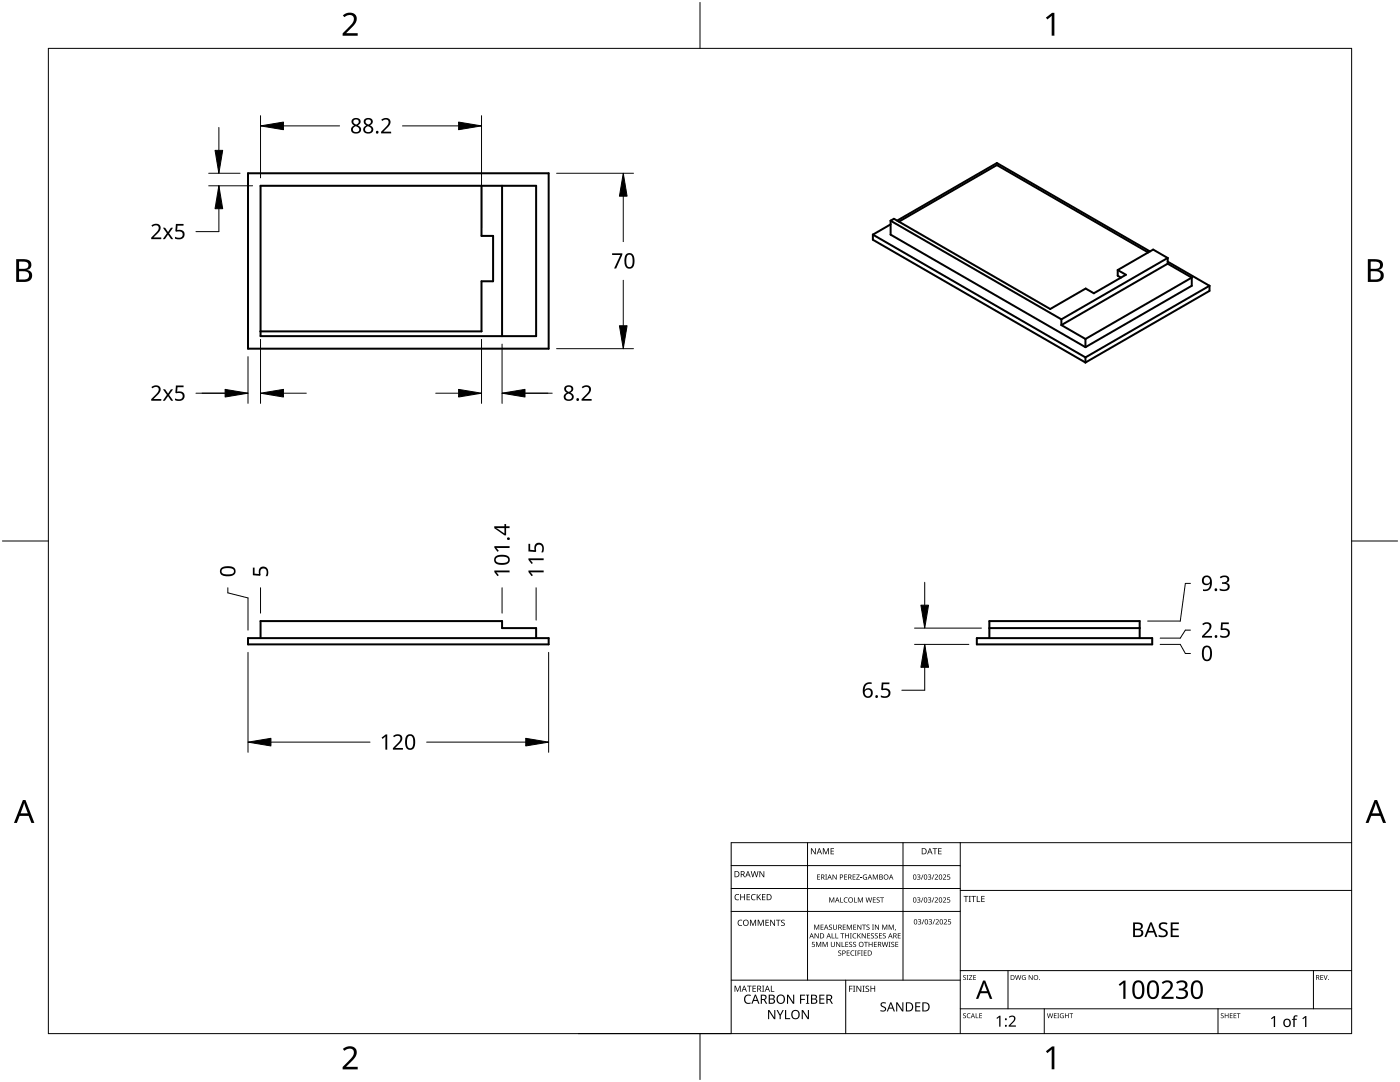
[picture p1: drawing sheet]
<svg xmlns="http://www.w3.org/2000/svg" width="279mm" height="216mm" viewBox="0 0 279 216" stroke-linecap="round" stroke-linejoin="round" font-family="sans-serif">
<g fill="none" stroke="#000" stroke-width=".4">
<path d="M49.5 34.6h60v35h-60zM52 37.1h55v30h-55zM96.1 37.1v10h2.3v9h-2.3v10h-44.1M100.2 37.1v30M174.2 46.8v1l42.4 24.5M174.2 46.8l42.4 24.5M177.7 44l.7-.3 31.2 18 7.1-4.1 1.6 .9 6.4-3.7-1.6-.9M177.7 44.8l-3.5 2M177.7 44v2.8l38.9 22.5M177.7 44l34.1 19.7M179 44l20-11.5 30.5 17.7M179.4 44.2l19.6-11.3 30.1 17.5"/>
<path d="M223.1 53.9v1.1l.6 .4M233 52.6l4.8 2.8M233 51.5l-2.9-1.7-7 4.1M233 52.6l-21.2 12.3M233 51.5l-21.2 12.2M233 52.2l8.4 4.8M233 51.5v1.1M237.8 55.4l-21.2 12.2M237.8 55.4v1.6l-21.2 12.3M241.4 57v1l-24.8 14.3M241.4 57l-24.8 14.3M211.8 63.7v1.2"/>
<path d="M211.8 64.9l4.8 2.7M216.6 67.6v1.7M216.6 71.3v1M49.5 127.3h60v1.3h-60zM52 127.3v-3.4h48.2v1.4h6.8v2M194.9 127.3h35v1.3h-35zM197.4 125.3h30M197.4 127.3v-3.4h30v3.4"/>
</g>
<path d="M9.7 9.7h260v196.5h-260z" fill="none" stroke="#000" stroke-width=".2"/>
<path d="M139.7 .5v9.2M.5 108h9.2M269.7 108h9.2M139.7 206.2v9.2" fill="none" stroke="#000" stroke-width=".2"/>
<g fill="#000">
<path d="M68.4 3.1a1.64 1.64 0 0 1 2.8 .4 2.52 2.52 0 0 1-1.2 2.2l-.9 .9h2.3v.5h-3v-.4l1.2-1.2a1.95 1.95 0 0 0 .9-2.2 1.23 1.23 0 0 0-1.8 .1zM208.7 3.5l1.3-.9h.4v4.5h-.5v-4l-.9 .8zM68.4 209.3a1.64 1.64 0 0 1 2.8 .4 2.52 2.52 0 0 1-1.2 2.2l-.9 1h2.3v.5h-3v-.5l1.2-1.2a1.95 1.95 0 0 0 .9-2.1 1.23 1.23 0 0 0-1.8 .1zM208.7 209.8l1.3-1h.4v4.6h-.5v-4l-.9 .7z"/>
<path d="M3.2 51.7h1.3a1.28 1.28 0 0 1 1.7 1.3 1.04 1.04 0 0 1-.8 .9 1.23 1.23 0 0 1 1 1.5 1.23 1.23 0 0 1-1.6 .9h-1.6zM3.8 54.1v1.7h.9a.86 .86 0 0 0 1.1-.9 .86 .86 0 0 0-1.1-.8zM3.8 52.2v1.4h.8a.78 .78 0 0 0 1.1-.7 .78 .78 0 0 0-1.1-.7z"/>
<path d="M273 51.7h1.3a1.28 1.28 0 0 1 1.7 1.3 1.04 1.04 0 0 1-.9 .9 1.23 1.23 0 0 1 1 1.5 1.23 1.23 0 0 1-1.5 .9h-1.6zM273.6 54.1v1.7h.9a.86 .86 0 0 0 1.1-.9 .86 .86 0 0 0-1.2-.8zM273.6 52.2v1.4h.8a.78 .78 0 0 0 1-.7 .78 .78 0 0 0-1.1-.7z"/>
<path d="M4.6 159.6h.5l1.8 4.6h-.6l-.6-1.4h-1.8l-.5 1.4h-.6zM4.8 160.2l-.7 2.1h1.4z"/>
<path d="M274.3 159.6h.5l1.8 4.6h-.6l-.5-1.4h-1.8l-.6 1.4h-.6zM274.6 160.2l-.7 2.1h1.4z"/>
</g>
<g fill="none" stroke="#000" stroke-width=".2">
<path d="M145.9 172.7h45.7M145.9 177.3h45.7M161.2 168.1v27.5M180.2 168.1v27.5M191.6 168.1v38.1M191.6 177.7h78.1M269.7 168.1h-123.8v38.1h-30.5M145.9 181.9h45.7M145.9 195.6h45.7M168.8 195.6v10.6M191.6 193.7h78.1M201.2 193.7v7.6"/>
<path d="M262.1 193.7v7.6M191.6 201.3h78.1M208.4 201.3v4.9M243.1 201.3v4.9"/>
</g>
<g fill="#000">
<path d="M146.8 178.6l.4-.2 .3 .1v.1a.49 .49 0 0 0-.7 .4 .49 .49 0 0 0 .7 .5 .52 .52 0 0 1-.7 0 .52 .52 0 0 1-.2-.6zM147.7 178.4h.2v.5h.6v-.5h.2v1.2h-.2v-.5h-.6v.5h-.2zM149 178.4h.7v.1h-.5v.4h.4v.2h-.4v.4h.5v.1h-.7zM150 178.6l.5-.2 .3 .1-.1 .1a.49 .49 0 0 0-.7 .4 .49 .49 0 0 0 .8 .5 .52 .52 0 0 1-.7 0 .52 .52 0 0 1-.2-.6zM149.8 173.8h.2l.2 1.1 .3-1.1h.2l.3 1.1 .2-1.1h.2l-.3 1.2h-.2l-.3-1-.3 1h-.1zM151 178.4h.2v.6l.5-.6h.2l-.5 .5 .5 .7h-.2l-.4-.6-.1 .6h-.2zM151.6 173.8h.1l.7 1v-1h.1v1.2h-.2l-.6-1v1h-.1zM152.1 178.4h.7v.1h-.6v.4h.5v.2h-.5v.4h.6v.1h-.7zM161.8 169.3h.2l.7 1v-1h.1v1.2h-.2l-.6-1v1h-.2zM163.1 174.5h.6v.1h-.5v.3h.4v.1h-.4v.4h.5v.1h-.6zM164.2 169.3h.2l.4 .9 .4-.9h.2v1.2h-.1v-1.1l-.4 1.1h-.1l-.4-1.1v1.1h-.2zM164.7 174.5h.4l-.2 .1v.8l.2 .1h-.4l.1-.1v-.8z"/>
<path d="M165.8 169.3h.6v.1h-.5v.4h.5v.1h-.5v.4h.5v.2h-.6zM166.2 174.5h.1l.6 .8-.1-.8h.2v1h-.2l-.5-.8v.8h-.1zM168.5 179.2l.4-.1h.3l-.1 .1a.41 .41 0 0 0-.6 .4 .41 .41 0 0 0 .6 .4 .48 .48 0 0 1-.7-.1 .48 .48 0 0 1 .1-.7zM168.5 174.5h.6v.1h-.5v.3h.4v.1h-.4v.4h.5v.1h-.6zM170.2 174.5h.5v.1h-.4v.3h.4v.1h-.4v.4h.4v.1h-.5zM170.9 174.5h.7l-.6 .9h.6v.1h-.7l.5-.9h-.5zM171.7 175.1h.3v.1h-.3zM172.3 174.6l.5-.1h.2v.2a.42 .42 0 0 0-.7 .3 .42 .42 0 0 0 .6 .4v-.3h-.2v-.1h.3v.5a.56 .56 0 0 1-.7-.1 .56 .56 0 0 1 0-.8zM174.2 174.5h.2l.3 .8 .3-.8h.2v1h-.1v-.9l-.5 .9-.3-.9v.9h-.1zM175 179.2l.3-.1h.2v.1a.24 .24 0 0 0-.3-.1 .24 .24 0 0 0-.1 .3 .24 .24 0 0 0 .3 .2 .33 .33 0 0 1 .1 .5 .33 .33 0 0 1-.5 0v-.1a.26 .26 0 0 0 .3 0 .26 .26 0 0 0 .1-.3 .26 .26 0 0 0-.3-.1zM183 174.6a.32 .32 0 0 1 .5-.1 .32 .32 0 0 1 0 .5h-.1a.32 .32 0 0 1 .3 .4 .32 .32 0 0 1-.5 .1l-.2-.1a.26 .26 0 0 0 .4 .1 .26 .26 0 0 0 0-.4l-.2-.2a.23 .23 0 0 0 .3 0 .23 .23 0 0 0-.1-.4 .23 .23 0 0 0-.3 .2zM183 179.2a.32 .32 0 0 1 .5-.2 .32 .32 0 0 1 0 .5l-.1 .1a.32 .32 0 0 1 .3 .4 .32 .32 0 0 1-.5 .1l-.2-.2a.26 .26 0 0 0 .4 .1 .26 .26 0 0 0 0-.4l-.2-.1a.23 .23 0 0 0 .3-.1 .23 .23 0 0 0-.1-.3 .23 .23 0 0 0-.3 .1z"/>
<path d="M184.2 174.5h.1l-.4 1h-.1zM184.2 179.1h.1l-.4 1h-.1zM185.2 174.6a.32 .32 0 0 1 .5-.1 .32 .32 0 0 1 0 .5h-.1a.32 .32 0 0 1 .2 .4 .32 .32 0 0 1-.5 .1l-.1-.1a.26 .26 0 0 0 .4 .1 .26 .26 0 0 0 0-.4l-.3-.2a.23 .23 0 0 0 .4 0 .23 .23 0 0 0-.1-.4 .23 .23 0 0 0-.3 .2zM185.2 179.2a.32 .32 0 0 1 .5-.2 .32 .32 0 0 1 0 .5l-.1 .1a.32 .32 0 0 1 .2 .4 .32 .32 0 0 1-.5 .1l-.1-.2a.26 .26 0 0 0 .4 .1 .26 .26 0 0 0 0-.4l-.3-.1a.23 .23 0 0 0 .4-.1 .23 .23 0 0 0-.1-.3 .23 .23 0 0 0-.3 .1zM186.3 174.5h.2l-.4 1h-.1zM186.3 179.1h.2l-.4 1h-.1zM186.1 169.3h.9v.1h-.3v1.1h-.2v-1.1h-.4zM186.5 174.6a.37 .37 0 0 1 .6 0 .37 .37 0 0 1-.2 .6l-.2 .2h.5v.1h-.7l.3-.4a.27 .27 0 0 0 .3-.3 .27 .27 0 0 0-.4-.2zM187.2 169.3h.7v.1h-.5v.4h.5v.1h-.5v.4h.5v.2h-.7zM188.2 174.6a.37 .37 0 0 1 .6 0 .37 .37 0 0 1-.3 .6l-.2 .2h.5v.1h-.6l.2-.4a.27 .27 0 0 0 .3-.3 .27 .27 0 0 0-.4-.2zM189.1 174.5h.5v.1h-.4v.3a.34 .34 0 0 1 .4 .2 .34 .34 0 0 1-.1 .4 .34 .34 0 0 1-.5-.1 .27 .27 0 0 0 .4 .1 .27 .27 0 0 0 .1-.4 .27 .27 0 0 0-.4-.1zM189.1 179.1h.5v.1h-.4v.3a.34 .34 0 0 1 .4 .1 .34 .34 0 0 1-.1 .5 .34 .34 0 0 1-.5-.2 .27 .27 0 0 0 .4 .1 .27 .27 0 0 0 .1-.3 .27 .27 0 0 0-.4-.1z"/>
<path d="M192.3 178.8h.9v.1h-.3v1.1h-.2v-1.1h-.4zM193.3 178.8h.5l-.2 .1v1l.2 .1h-.5l.2-.1v-1zM193.8 178.8h1v.1h-.4v1.1h-.2v-1.1h-.4zM194.9 178.8h.2v1.1h.5v.1h-.7zM195.8 178.8h.7v.1h-.5v.4h.5v.1h-.5v.5h.5v.1h-.7zM146.6 196.7h.2l.4 1 .4-1h.2v1.2h-.1v-1.1l-.4 1.1h-.2l-.4-1.1v1.1h-.1zM147.4 183.7l.4-.2 .3 .1v.1a.49 .49 0 0 0-.7 .5 .49 .49 0 0 0 .7 .4 .52 .52 0 0 1-.7 .1 .52 .52 0 0 1-.2-.7zM148.7 198.7l.7-.3 .5 .2-.1 .1a.73 .73 0 0 0-1.1 .7 .73 .73 0 0 0 1.1 .6v.2a.95 .95 0 0 1-1.2-.3 .95 .95 0 0 1 .1-1.2zM149.1 196.7h.9v.1h-.4v1.1h-.1v-1.1h-.4zM149.7 183.5h.2l.4 1 .4-1h.2v1.2h-.2v-1l-.4 1h-.1l-.4-1v1h-.1zM150.2 196.7h.7v.1h-.6v.4h.5v.1h-.5v.5h.6v.1h-.7zM151.2 183.5h.2l.4 1 .4-1h.2v1.2h-.1v-1l-.4 1h-.1l-.4-1v1h-.2z"/>
<path d="M152.1 196.7h.4l-.1 .1v1l.1 .1h-.4l.1-.1v-1zM152.8 183.5h.6v.2h-.5v.3h.5v.2h-.5v.4h.5v.1h-.6zM153.8 196.7h.2v1.1h.5v.1h-.7zM153.7 183.5h.2l.6 1v-1h.2v1.2h-.2l-.7-1v1h-.1zM154.9 183.5h.9v.2h-.4v1h-.2v-1h-.3zM155.9 183.6l.5-.1 .2 .1v.1a.25 .25 0 0 0-.4-.1 .25 .25 0 0 0 0 .4 .4 .4 0 0 1 .4 .3 .4 .4 0 0 1-.2 .5 .4 .4 0 0 1-.5-.2h.1a.27 .27 0 0 0 .5-.1 .28 .28 0 0 0-.4-.4l-.2-.2zM162.1 187.9h.5v.2h-.4l-.1 .3a.34 .34 0 0 1 .5 .1 .34 .34 0 0 1-.1 .5 .34 .34 0 0 1-.5-.2 .27 .27 0 0 0 .4 .1 .27 .27 0 0 0 .1-.4 .27 .27 0 0 0-.4 0zM162.5 184.5h.2l.3 .8 .3-.8h.2v1h-.1v-.9l-.5 .9-.3-.9v.9h-.1zM162.9 187.9h.2l.3 .9 .3-.9h.2v1.1h-.1v-.9l-.5 .9-.3-.9v.9h-.1zM162.6 186.2h.1l.6 .9v-.9h.1v1h-.2l-.5-.8v.8h-.1zM163.8 184.5h.5v.1h-.4v.3h.4v.1h-.4v.4h.4v.1h-.5zM164.2 187.9h.2l.3 .9 .3-.9h.2v1.1h-.1v-.9l-.5 .9-.3-.9v.9h-.1z"/>
<path d="M165.5 179.1h.2l.3 .8 .3-.8h.2v1h-.1v-.9l-.5 .9-.3-.9v.9h-.1zM166 186.2h.1v.9h.5v.1h-.6zM165.5 184.6l.3-.1h.2v.2a.24 .24 0 0 0-.3-.1 .24 .24 0 0 0-.1 .3 .24 .24 0 0 0 .3 .1 .32 .32 0 0 1 0 .5 .32 .32 0 0 1-.5-.1h.1a.26 .26 0 0 0 .3 0 .26 .26 0 0 0 .1-.3 .26 .26 0 0 0-.3-.1zM165.8 187.9h.2v.7a.26 .26 0 0 0 .2 .3 .26 .26 0 0 0 .3-.3v-.7h.1v.7a.39 .39 0 0 1-.4 .4 .39 .39 0 0 1-.4-.4zM166.7 186.2h.2v.9h.4v.1h-.6zM166.3 184.5h.1v.7a.26 .26 0 0 0 .3 .2 .26 .26 0 0 0 .2-.2v-.7h.1v.7a.39 .39 0 0 1-.4 .3 .39 .39 0 0 1-.3-.3zM166.9 187.9h.1l.6 .9v-.9h.1v1.1h-.2l-.5-.9v.9h-.1zM167.7 179.1h.1v.9h.5v.1h-.6zM167.3 189.8l.4-.2 .2 .1-.1 .1a.24 .24 0 0 0-.3-.1 .24 .24 0 0 0-.1 .3 .24 .24 0 0 0 .3 .2 .32 .32 0 0 1 .1 .5 .32 .32 0 0 1-.5-.2 .26 .26 0 0 0 .4 .1 .26 .26 0 0 0 .1-.3 .26 .26 0 0 0-.4-.1zM168 187.9h.1v.9h.4v.2h-.5zM167.7 186.2h.8v.1h-.3v.9h-.2v-.9h-.3zM168.2 184.5h.6v.1h-.5v.3h.4v.1h-.4v.4h.5v.1h-.6z"/>
<path d="M168.7 187.9h.6v.2h-.5v.3h.5v.1h-.5v.3h.5v.2h-.6zM168.6 186.2h.2v.5h.5v-.5h.1v1h-.1v-.4h-.5v.4h-.2zM169 184.5h.2l.3 .8 .3-.8h.2v1h-.1v-.9l-.5 .9-.3-.9v.9h-.1zM169 189.7h.5v.1h-.4v.3h.4v.1h-.4v.4h.4v.1h-.5zM169.5 196.7h.6v.1h-.5v.5h.5v.1h-.5v.5h-.1zM169.6 186.2h.4l-.1 .1v.8l.1 .1h-.4l.1-.1v-.8zM169.5 188l.4-.1 .2 .1-.1 .1a.24 .24 0 0 0-.3-.1 .24 .24 0 0 0-.1 .3 .24 .24 0 0 0 .3 .1 .32 .32 0 0 1 .1 .6 .32 .32 0 0 1-.6-.2h.1a.26 .26 0 0 0 .4 .1 .26 .26 0 0 0 0-.4 .26 .26 0 0 0-.3-.1zM169.9 189.8l.3-.2 .3 .1-.1 .1a.41 .41 0 0 0-.5 .4 .41 .41 0 0 0 .6 .3 .48 .48 0 0 1-.7 0 .48 .48 0 0 1 .1-.7zM170.5 179.1h.1v.9h.4v.1h-.5zM170.3 186.3l.3-.1 .3 .1v.1a.41 .41 0 0 0-.6 .3 .41 .41 0 0 0 .6 .4 .48 .48 0 0 1-.7-.1 .48 .48 0 0 1 .1-.7zM170.2 196.7h.5l-.2 .1v1l.2 .1h-.5l.2-.1v-1zM170.3 184.5h.6v.1h-.5v.3h.4v.1h-.4v.4h.5v.1h-.6z"/>
<path d="M170.3 188l.3-.1 .2 .1v.1a.24 .24 0 0 0-.3-.1 .24 .24 0 0 0-.1 .3 .24 .24 0 0 0 .3 .1 .32 .32 0 0 1 0 .6 .32 .32 0 0 1-.5-.2h.1a.26 .26 0 0 0 .3 .1 .26 .26 0 0 0 .1-.4 .26 .26 0 0 0-.3-.1zM170.6 189.7h.4l-.2 .1v.8l.2 .1h-.4l.1-.1v-.8zM171.2 189.7h.5v.1h-.4v.3h.4v.1h-.4v.5h-.1zM171.2 179.1h.2l.3 .8 .3-.8h.2v1h-.1v-.9l-.4 .9-.4-.9v.9h-.1zM171.1 186.2h.1v.5l.6-.5-.4 .5 .4 .5h-.1l-.4-.4-.1 .4h-.1zM170.9 196.7h.2l.6 1v-1h.2v1.2h-.2l-.6-1v1h-.2zM171.1 184.5h.1l.6 .8v-.8h.1v1h-.2l-.5-.8v.8h-.1zM171.8 189.7h.4l-.1 .1v.8l.1 .1h-.4l.1-.1v-.8zM172 184.5h.8v.1h-.3v.9h-.1v-.9h-.4zM172.1 196.7h.5l-.2 .1v1l.2 .1h-.5l.2-.1v-1zM172 186.2h.1l.6 .9v-.9h.1v1h-.2l-.5-.8v.8h-.1zM172.4 187.9h.8v.2h-.3v.9h-.1v-.9h-.4z"/>
<path d="M172.4 189.7h.6v.1h-.5v.3h.4v.1h-.4v.4h.5v.1h-.6zM172.8 196.8l.4-.1h.2v.2a.25 .25 0 0 0-.4-.1 .25 .25 0 0 0 0 .4 .4 .4 0 0 1 .5 .3 .4 .4 0 0 1-.3 .4 .4 .4 0 0 1-.5-.2l.2 .1a.27 .27 0 0 0 .4-.2 .27 .27 0 0 0-.3-.3l-.3-.2zM173 184.6l.3-.1h.2v.2a.24 .24 0 0 0-.3-.1 .24 .24 0 0 0-.1 .3 .24 .24 0 0 0 .3 .1 .32 .32 0 0 1 0 .5 .32 .32 0 0 1-.5-.1h.1a.26 .26 0 0 0 .3 0 .26 .26 0 0 0 .1-.3 .26 .26 0 0 0-.3-.1zM173.1 186.2h.5v.1h-.4v.4h.4v.1h-.4v.3h.4v.1h-.5zM172.8 179.1h.1l.2 .8 .2-.8h.2l.2 .8 .2-.8h.1l-.2 1h-.2l-.2-.9-.2 .9h-.2zM173.4 187.9h.1v.5h.5v-.5h.1v1.1h-.1v-.5h-.5v.5h-.1zM174 184.5h.4l-.1 .1v.8l.1 .1h-.4l.2-.1v-.8zM173.9 186.3l.3-.1 .2 .1v.1a.24 .24 0 0 0-.3-.1 .24 .24 0 0 0-.2 .3 .24 .24 0 0 0 .4 .1 .32 .32 0 0 1 0 .6 .32 .32 0 0 1-.5-.2h.1a.26 .26 0 0 0 .3 .1 .26 .26 0 0 0 .1-.4 .26 .26 0 0 0-.4-.1zM173.7 196.7h.2v.5h.6v-.5h.2v1.2h-.2v-.6h-.6v.6h-.2zM174.2 179.1h.6v.1h-.5v.3h.4v.1h-.4v.4h.5v.1h-.6zM174.4 187.9h.6v.2h-.5v.3h.5v.1h-.5v.3h.5v.2h-.6zM174.6 186.3l.4-.1 .2 .1v.1a.24 .24 0 0 0-.4-.1 .24 .24 0 0 0-.1 .3 .24 .24 0 0 0 .3 .1 .32 .32 0 0 1 .1 .6 .32 .32 0 0 1-.5-.2 .26 .26 0 0 0 .4 .1 .26 .26 0 0 0 .1-.4 .26 .26 0 0 0-.4-.1z"/>
<path d="M174.6 184.5h.2l.5 .8v-.8h.1v1h-.1l-.6-.8v.8h-.1zM175.4 186.2h.6v.1h-.4v.4h.4v.1h-.4v.3h.4v.1h-.6zM175.7 179.1h.7v.1h-.3v.9h-.1v-.9h-.3zM176.1 184.5h.2l.3 .8 .3-.8h.2v1h-.1v-.9l-.5 .9-.3-.9v.9h-.1zM176.2 186.3l.4-.1 .2 .1-.1 .1a.24 .24 0 0 0-.3-.1 .24 .24 0 0 0-.1 .3 .24 .24 0 0 0 .3 .1 .32 .32 0 0 1 .1 .6 .32 .32 0 0 1-.5-.2 .26 .26 0 0 0 .4 .1 .26 .26 0 0 0 0-.4 .26 .26 0 0 0-.3-.1zM176 187.9h.1l.2 .9 .3-.9h.1l.2 .9 .2-.9h.2l-.3 1.1h-.1l-.3-.9-.2 .9h-.2zM177.3 187.9h.4l-.1 .1v.9l.1 .1h-.4l.2-.1v-.9zM177.4 184.5h.1l.4 .8 .3-.8h.2v1h-.2l.1-.9-.5 .9-.3-.9v.9h-.1zM177.9 188l.4-.1 .2 .1-.1 .1a.24 .24 0 0 0-.3-.1 .24 .24 0 0 0-.1 .3 .24 .24 0 0 0 .3 .1 .32 .32 0 0 1 .1 .6 .32 .32 0 0 1-.6-.2h.1a.26 .26 0 0 0 .4 .1 .26 .26 0 0 0 0-.4 .26 .26 0 0 0-.3-.1zM178.6 185.4h.2l-.2 .3zM178.7 187.9h.6v.2h-.5v.3h.4v.1h-.4v.3h.5v.2h-.6zM179.2 186.2h.5v.1h-.4v.4h.4v.1h-.4v.3h.4v.1h-.5z"/>
<path d="M183.2 183.5a.32 .32 0 0 1 .5-.1 .32 .32 0 0 1 0 .5h-.1a.32 .32 0 0 1 .2 .5 .32 .32 0 0 1-.5 .1l-.1-.2a.26 .26 0 0 0 .4 .1 .26 .26 0 0 0 0-.4l-.3-.1a.23 .23 0 0 0 .4-.1 .23 .23 0 0 0-.1-.3 .23 .23 0 0 0-.3 .1zM184.3 183.4h.2l-.4 1.1h-.1zM185.4 183.5a.32 .32 0 0 1 .4-.1 .32 .32 0 0 1 0 .5 .32 .32 0 0 1 .2 .5 .32 .32 0 0 1-.5 .1l-.2-.2a.26 .26 0 0 0 .4 .1 .26 .26 0 0 0 .1-.4l-.3-.1a.23 .23 0 0 0 .3-.1 .23 .23 0 0 0-.1-.3 .23 .23 0 0 0-.3 .1zM186.5 183.4h.1l-.4 1.1h-.1zM186.5 179.2a.37 .37 0 0 1 .6 0 .37 .37 0 0 1-.2 .6l-.2 .2h.5v.1h-.7l.3-.4a.27 .27 0 0 0 .3-.3 .27 .27 0 0 0-.4-.2zM186.7 183.5a.37 .37 0 0 1 .6 .1 .37 .37 0 0 1-.2 .5l-.2 .2h.5v.2h-.7l.3-.4a.27 .27 0 0 0 .2-.3 .27 .27 0 0 0-.3-.2zM188.2 179.2a.37 .37 0 0 1 .6 0 .37 .37 0 0 1-.3 .6l-.2 .2h.5v.1h-.6l.2-.4a.27 .27 0 0 0 .3-.3 .27 .27 0 0 0-.4-.2zM188.3 183.5a.37 .37 0 0 1 .6 .1 .37 .37 0 0 1-.2 .5l-.2 .2h.5v.2h-.7l.3-.4a.27 .27 0 0 0 .3-.3 .27 .27 0 0 0-.4-.2zM189.2 183.4h.5v.1h-.4v.3a.34 .34 0 0 1 .5 .2 .34 .34 0 0 1-.2 .4 .34 .34 0 0 1-.4-.1 .27 .27 0 0 0 .3 .1 .27 .27 0 0 0 .1-.4 .27 .27 0 0 0-.3 0zM192.2 194.7l.4-.1h.2l-.1 .1a.24 .24 0 0 0-.3 0 .24 .24 0 0 0-.1 .3 .24 .24 0 0 0 .4 .1 .31 .31 0 0 1 0 .4 .31 .31 0 0 1-.5-.1 .24 .24 0 0 0 .3 .1 .24 .24 0 0 0 .1-.3l-.4-.3zM192.9 194.6h.4l-.1 .1v.7l.1 .1h-.4l.1-.1v-.7zM193.4 194.6h.6l-.5 .8h.6v.1h-.7l.5-.8h-.5z"/>
<path d="M194.2 194.6h.6v.1h-.4v.3h.4v.1h-.4v.3h.4v.1h-.6zM202.6 194.6h.1l.2 .8 .2-.8h.2l.2 .8 .2-.8h.1l-.2 .9h-.2l-.2-.8-.2 .8h-.2zM204 194.7l.4-.1h.3l-.1 .1a.4 .4 0 0 0-.6 .4 .4 .4 0 0 0 .6 .3v-.3l-.2-.1h.3v.5a.53 .53 0 0 1-.7-.1 .53 .53 0 0 1 0-.7zM205.3 194.6h.1l.6 .8v-.8h.1v.9h-.2l-.5-.8v.8h-.1zM223.3 196.4l.9-.7h.4v3.6h-.4v-3.2l-.7 .6zM231.4 184.3a1.38 1.38 0 0 1 1.6-.1l-.1 .3-.4-.1a.52 .52 0 0 0-.7 0 .52 .52 0 0 0 0 .7l.3 .2a.9 .9 0 0 1 .9 1.1 .9 .9 0 0 1-1.2 .6l-.6-.1v-.4a1.03 1.03 0 0 0 1.5-.2 1.04 1.04 0 0 0-1-.8 .77 .77 0 0 1-.3-1.2zM231.8 196a1.21 1.21 0 0 1 1.4-.4 1.21 1.21 0 0 1 .8 1.2l-.3 .7-1.3 1.4h1.8v.4h-2.4v-.4l1-.9a1.36 1.36 0 0 0 .6-1.8 1.1 1.1 0 0 0-1.3 .1zM233.6 184.1h1.7v.3h-1.3v.9h1.2v.3h-1.2v1.1h1.3v.3h-1.7zM234.7 196a1.41 1.41 0 0 1 2.3 .3 .89 .89 0 0 1-.8 1.1 .97 .97 0 0 1 .9 1.1 .97 .97 0 0 1-1.1 .8l-1.3-.1v-.5a1.29 1.29 0 0 0 1.9-.3 .74 .74 0 0 0-1-.8h-.3v-.4a.85 .85 0 0 0 .9 0 .85 .85 0 0 0 .3-.9 1.07 1.07 0 0 0-1.6 0zM263.5 194.6h.6v.1h-.5v.3h.4v.1h-.4v.3h.5v.1h-.6zM264.1 194.6h.2l.2 .8 .3-.8h.2l-.4 .9h-.1zM153.3 201.5h.3l.9 1.5v-1.5h.2v1.9h-.2l-1-1.6v1.6h-.2z"/>
<path d="M155 201.5h.2l.5 .9 .5-.9h.2l-.6 1.2v.7h-.2v-.7zM156.7 201.5h.2v1.7h.8v.2h-1zM157.1 198.5h.2l1 1.5v-1.5h.2v1.8h-.3l-.9-1.5v1.5h-.2zM159.7 198.5h1v.2h-.8v.6h.7v.2h-.7v.8h-.2zM160 201.5h.3l.9 1.5v-1.5h.2v1.9h-.2l-1-1.6v1.6h-.2zM160.8 198.5h.7v.1l-.2 .1v1.4l.2 .1v.1h-.7v-.1l.3-.1v-1.4l-.3-.1zM163.5 198.5h1v.2h-.8v.5h.8v.2h-.8v.7h.8v.2h-1zM175.8 200.2l.4-.2 .6 .1-.1 .2-.2-.1a.34 .34 0 0 0-.5 .2 .34 .34 0 0 0 .4 .4 .55 .55 0 0 1 .4 .7 .55 .55 0 0 1-.8 .3h-.3v-.3l.4 .1a.36 .36 0 0 0 .5-.2 .36 .36 0 0 0-.4-.4l-.4-.3zM178.9 200h.2l1 1.5v-1.5h.2v1.8h-.3l-.9-1.5v1.5h-.2zM182.7 200h1v.2h-.8v.6h.7v.2h-.7v.6h.8v.2h-1zM192.2 202.3l.4-.1h.2l-.1 .1a.24 .24 0 0 0-.3 0 .24 .24 0 0 0-.1 .3 .24 .24 0 0 0 .4 .1 .31 .31 0 0 1 0 .5 .31 .31 0 0 1-.5-.2 .24 .24 0 0 0 .3 .1 .24 .24 0 0 0 .1-.3l-.4-.2zM193.1 202.3l.3-.1h.3l-.1 .1a.39 .39 0 0 0-.5 .4 .39 .39 0 0 0 .5 .3 .46 .46 0 0 1-.6 0 .46 .46 0 0 1 .1-.7z"/>
<path d="M194.7 202.2h.1v.8h.5v.2h-.6zM195.4 202.2h.6v.1h-.4v.3h.4v.1h-.4v.4h.4v.1h-.6zM198.9 203.1l.5-.4h.3v2.2h-.3v-1.9l-.4 .3zM201.3 202.9a.76 .76 0 0 1 1.2 0 .76 .76 0 0 1-.3 1.1l-.6 .6h1.1v.3h-1.4v-.3l.8-.8a.52 .52 0 0 0 .2-.8 .52 .52 0 0 0-.8 .1zM209 202.2h.1l.2 .8 .2-.8h.1l.3 .8 .2-.8h.1l-.3 1h-.1l-.2-.9-.3 .9h-.1zM210.3 202.2h.6v.1h-.4v.3h.3v.1h-.3v.4h.4v.1h-.6zM211 202.2h.4l-.2 .1v.8l.2 .1h-.4l.1-.1v-.8zM211.6 202.3l.7-.1-.1 .1a.4 .4 0 0 0-.6 .4 .4 .4 0 0 0 .6 .3v-.2l-.2-.2h.3v.5a.53 .53 0 0 1-.7-.1 .53 .53 0 0 1 0-.7zM212.5 202.2h.2v.4h.5v-.4h.1v1h-.1v-.5h-.5v.5h-.2zM213.4 202.2h.8v.1h-.3v.9h-.2v-.9h-.3zM243.7 202.3l.3-.1h.2v.1a.24 .24 0 0 0-.3 0 .24 .24 0 0 0-.1 .3 .24 .24 0 0 0 .3 .1 .31 .31 0 0 1 0 .5 .31 .31 0 0 1-.5-.2 .24 .24 0 0 0 .4 .1 .24 .24 0 0 0 0-.3l-.3-.2zM244.4 202.2h.2v.4h.5v-.4h.1v1h-.1v-.5h-.5v.5h-.2z"/>
<path d="M245.4 202.2h.6v.1h-.4v.3h.4v.1h-.4v.4h.4v.1h-.6zM246.2 202.2h.5v.1h-.4v.3h.4v.1h-.4v.4h.4v.1h-.5zM246.8 202.2h.8v.1h-.3v.9h-.2v-.9h-.3zM253.7 203.2l.6-.5h.2v2.2h-.3v-1.9l-.4 .4zM258.2 202.7l.3-.1h.5l-.1 .3-.4-.1-.1 .2v.3h.4v.2h-.4v1.4h-.3v-1.4h-.3l.3-.2zM259.9 203.2l.6-.5h.2v2.2h-.2v-1.9l-.5 .4z"/>
<path d="M146.6 173.8h.4a.61 .61 0 0 1 .6 .6 .61 .61 0 0 1-.7 .6h-.3zM146.7 174v.9h.2a.48 .48 0 0 0 .5-.5 .48 .48 0 0 0-.5-.4z"/>
<path d="M147.8 173.8h.4a.35 .35 0 0 1 .4 .3 .35 .35 0 0 1-.2 .4l.3 .5h-.2l-.3-.5h-.2v.5h-.2zM148 174v.4h.2a.23 .23 0 0 0 .3-.2 .23 .23 0 0 0-.3-.2z"/>
<path d="M149.2 173.8h.1l.5 1.2h-.1l-.2-.3h-.5l-.1 .3h-.2zM149.3 174l-.2 .5h.4z"/>
<path d="M153 178.4h.4a.61 .61 0 0 1 .6 .6 .61 .61 0 0 1-.6 .6h-.4zM153.2 178.5v1h.1a.48 .48 0 0 0 .5-.5 .48 .48 0 0 0-.4-.5z"/>
<path d="M163.4 169.2h.2l.5 1.3h-.2l-.2-.4h-.4l-.2 .4h-.1zM163.5 169.4l-.2 .6h.4z"/>
<path d="M163.9 174.5h.3a.29 .29 0 0 1 .3 .2 .29 .29 0 0 1-.2 .4l.3 .4h-.1l-.3-.4h-.2v.4h-.1zM164 174.6v.4h.2a.2 .2 0 0 0 .2-.2 .2 .2 0 0 0-.3-.2z"/>
<path d="M165.5 174.5h.1l.4 1h-.1l-.1-.3h-.4l-.2 .3h-.1zM165.6 174.6l-.2 .5h.3z"/>
<path d="M167.6 174.5h.3a.34 .34 0 0 1 .4 .4 .34 .34 0 0 1-.6 .2v.4h-.1zM167.7 174.6v.4a.25 .25 0 0 0 .4-.2 .25 .25 0 0 0-.4-.2z"/>
<path d="M169.3 174.5h.3a.29 .29 0 0 1 .3 .2 .29 .29 0 0 1-.2 .4l.3 .4h-.1l-.3-.4h-.2v.4h-.1zM169.4 174.6v.4h.2a.2 .2 0 0 0 .2-.2 .2 .2 0 0 0-.2-.2z"/>
<path d="M169.2 179.6a.51 .51 0 0 1 1 0 .51 .51 0 0 1-1 0zM169.4 179.6a.4 .4 0 0 0 .8 0 .4 .4 0 0 0-.8 0z"/>
<path d="M173.5 174.5h.2l.3 1h-.1l-.1-.3h-.4l-.1 .3h-.2zM173.6 174.6l-.2 .5h.4z"/>
<path d="M175.5 174.5h.3a.26 .26 0 0 1 .3 .1 .26 .26 0 0 1-.1 .4 .28 .28 0 0 1 .2 .3 .28 .28 0 0 1-.4 .2h-.3zM175.6 175v.4h.2a.19 .19 0 0 0 .3-.2 .19 .19 0 0 0-.3-.2zM175.6 174.6v.3h.2a.17 .17 0 0 0 .2-.1 .17 .17 0 0 0-.2-.2z"/>
<path d="M176.3 175a.51 .51 0 0 1 1 0 .51 .51 0 0 1-1 0zM176.5 175a.4 .4 0 0 0 .8 0 .4 .4 0 0 0-.8 0z"/>
<path d="M177.8 174.5h.1l.4 1h-.1l-.2-.3h-.4l-.1 .3h-.1zM177.8 174.6l-.1 .5h.3z"/>
<path d="M182.3 174.6h.4l.2 .5a.38 .38 0 0 1-.5 .4 .38 .38 0 0 1-.2-.6zM182.4 174.6v.1a.39 .39 0 0 0-.1 .4 .39 .39 0 0 0 .4 .3 .4 .4 0 0 0 .1-.5 .4 .4 0 0 0-.4-.3z"/>
<path d="M182.3 179.1h.4l.2 .5a.38 .38 0 0 1-.5 .5 .38 .38 0 0 1-.2-.6zM182.4 179.2v.1a.39 .39 0 0 0-.1 .4 .39 .39 0 0 0 .4 .2 .4 .4 0 0 0 .1-.4 .4 .4 0 0 0-.4-.3z"/>
<path d="M184 169.3h.3a.61 .61 0 0 1 .6 .6 .61 .61 0 0 1-.6 .6h-.3zM184.1 169.4v.9h.2a.48 .48 0 0 0 .5-.4 .48 .48 0 0 0-.5-.5z"/>
<path d="M184.5 174.6h.4l.1 .5a.38 .38 0 0 1-.4 .4 .38 .38 0 0 1-.2-.6zM184.6 174.6l-.1 .1a.39 .39 0 0 0 0 .4 .39 .39 0 0 0 .3 .3 .4 .4 0 0 0 .2-.5 .4 .4 0 0 0-.4-.3z"/>
<path d="M184.5 179.1h.4l.1 .5a.38 .38 0 0 1-.4 .5 .38 .38 0 0 1-.2-.6zM184.6 179.2l-.1 .1a.39 .39 0 0 0 0 .4 .39 .39 0 0 0 .3 .2 .4 .4 0 0 0 .2-.4 .4 .4 0 0 0-.4-.3z"/>
<path d="M185.5 169.2h.1l.5 1.3h-.1l-.2-.4h-.5l-.1 .4h-.2zM185.6 169.4l-.2 .6h.4z"/>
<path d="M187.5 174.6h.4l.1 .5a.38 .38 0 0 1-.4 .4 .38 .38 0 0 1-.2-.6zM187.6 174.6l-.1 .1a.39 .39 0 0 0-.1 .4 .39 .39 0 0 0 .4 .3 .4 .4 0 0 0 .2-.5 .4 .4 0 0 0-.4-.3z"/>
<path d="M187.5 179.1h.4l.1 .5a.38 .38 0 0 1-.4 .5 .38 .38 0 0 1-.2-.6zM187.6 179.2l-.1 .1a.39 .39 0 0 0-.1 .4 .39 .39 0 0 0 .4 .2 .4 .4 0 0 0 .2-.4 .4 .4 0 0 0-.4-.3z"/>
<path d="M148.5 196.7h.1l.5 1.2h-.2l-.1-.4h-.5l-.2 .4h-.1zM148.5 196.8l-.2 .6h.4z"/>
<path d="M148.2 184.1a.61 .61 0 0 1 1.2 0 .61 .61 0 0 1-1.2 0zM148.4 184.1a.45 .45 0 0 0 .9 0 .45 .45 0 0 0-.9 0z"/>
<path d="M151.1 196.7h.4a.35 .35 0 0 1 .4 .2 .35 .35 0 0 1-.2 .5l.3 .5h-.2l-.3-.5h-.2v.5h-.2zM151.3 196.8v.5h.2a.23 .23 0 0 0 .2-.3 .23 .23 0 0 0-.2-.2z"/>
<path d="M151.8 198.5h.5a.52 .52 0 0 1 .7 .3 .52 .52 0 0 1-.4 .7l.5 .8h-.2l-.5-.8h-.3v.8h-.3zM152.1 198.7v.6h.2a.35 .35 0 0 0 .5-.3 .35 .35 0 0 0-.5-.3z"/>
<path d="M153.4 198.5h.5a.47 .47 0 0 1 .7 .2 .47 .47 0 0 1-.3 .6 .49 .49 0 0 1 .4 .6 .49 .49 0 0 1-.6 .4h-.7zM153.6 199.4v.7h.4a.34 .34 0 0 0 .4-.3 .34 .34 0 0 0-.4-.4zM153.6 198.7v.5h.4a.31 .31 0 0 0 .4-.3 .31 .31 0 0 0-.5-.2z"/>
<path d="M153.1 196.7h.1l.5 1.2h-.2l-.1-.4h-.5l-.2 .4h-.1zM153.1 196.8l-.2 .6h.4z"/>
<path d="M155.2 198.7a.89 .89 0 0 1 1.2 .1 .89 .89 0 0 1 0 1.2 .89 .89 0 0 1-1.3-.1l-.1-.6zM155.4 198.8a.74 .74 0 0 0-.2 .9 .74 .74 0 0 0 .8 .4 .72 .72 0 0 0 .4-1 .72 .72 0 0 0-1-.3z"/>
<path d="M161.9 198.5h.5a.47 .47 0 0 1 .6 .2 .47 .47 0 0 1-.3 .6 .49 .49 0 0 1 .4 .6 .49 .49 0 0 1-.6 .4h-.6zM162.1 199.4v.7h.3a.34 .34 0 0 0 .5-.3 .34 .34 0 0 0-.5-.4zM162.1 198.7v.5h.3a.31 .31 0 0 0 .4-.3 .31 .31 0 0 0-.4-.2z"/>
<path d="M161.9 186.2h.1l.4 1h-.1l-.1-.3h-.4l-.2 .3h-.1zM162 186.4l-.2 .4h.3z"/>
<path d="M163.7 186.2h.3a.51 .51 0 0 1 .5 .5 .51 .51 0 0 1-.6 .5h-.2zM163.8 186.3v.8h.3l.2-.2v-.4z"/>
<path d="M164.9 198.5h.5a.52 .52 0 0 1 .7 .3 .52 .52 0 0 1-.4 .7l.5 .8h-.2l-.5-.8h-.3v.8h-.3zM165.2 198.7v.6h.2a.35 .35 0 0 0 .5-.3 .35 .35 0 0 0-.5-.3z"/>
<path d="M164.8 184.5h.1l.4 1h-.1l-.1-.3h-.4l-.1 .3h-.2zM164.9 184.6l-.2 .5h.3z"/>
<path d="M165.3 186.2h.1l.4 1h-.1l-.1-.3h-.4l-.1 .3h-.2zM165.4 186.4l-.2 .4h.3z"/>
<path d="M167 179.1h.2l.3 1h-.1l-.1-.3h-.4l-.1 .3h-.2zM167.1 179.2l-.2 .5h.4z"/>
<path d="M167.3 184.5h.3a.29 .29 0 0 1 .4 .2 .29 .29 0 0 1-.2 .4l.2 .4h-.1l-.3-.4h-.2v.4h-.1zM167.4 184.6v.4h.2a.2 .2 0 0 0 .2-.2 .2 .2 0 0 0-.2-.2z"/>
<path d="M168.1 189.7h.3a.34 .34 0 0 1 .4 .4 .34 .34 0 0 1-.6 .2v.4h-.1zM168.2 189.8v.4a.25 .25 0 0 0 .4-.2 .25 .25 0 0 0-.4-.2z"/>
<path d="M171.3 188.5a.51 .51 0 0 1 1 0 .51 .51 0 0 1-1 0zM171.5 188.5a.4 .4 0 0 0 .8 0 .4 .4 0 0 0-.8 0z"/>
<path d="M173.2 189.7h.3a.51 .51 0 0 1 .5 .5 .51 .51 0 0 1-.5 .5h-.3zM173.3 189.8v.8l.4-.1 .1-.2v-.3z"/>
<path d="M175.2 187.9h.3a.29 .29 0 0 1 .3 .2 .29 .29 0 0 1-.1 .4l.2 .5h-.1l-.3-.5h-.2v.5h-.1zM175.3 188.1v.3h.2a.2 .2 0 0 0 .2-.2 .2 .2 0 0 0-.2-.1z"/>
<path d="M177.6 186.2h.1l.4 1h-.1l-.1-.3h-.4l-.1 .3h-.2zM177.7 186.4l-.2 .4h.4z"/>
<path d="M178.3 186.2h.3a.29 .29 0 0 1 .3 .2 .29 .29 0 0 1-.2 .4l.3 .4h-.1l-.3-.4h-.2v.4h-.1zM178.4 186.3v.4h.2a.2 .2 0 0 0 .2-.2 .2 .2 0 0 0-.2-.2z"/>
<path d="M182.5 183.5l.1-.1a.51 .51 0 0 1 .5 .6 .51 .51 0 0 1-.5 .4l-.2-.3zM182.6 183.6h-.1a.39 .39 0 0 0 0 .5 .39 .39 0 0 0 .3 .2 .4 .4 0 0 0 .2-.5 .4 .4 0 0 0-.4-.2z"/>
<path d="M184.7 183.5l.1-.1a.51 .51 0 0 1 .4 .6 .51 .51 0 0 1-.5 .4l-.2-.3zM184.7 183.6a.39 .39 0 0 0-.1 .5 .39 .39 0 0 0 .4 .2 .4 .4 0 0 0 .2-.5 .4 .4 0 0 0-.5-.2z"/>
<path d="M187.6 183.5l.2-.1a.51 .51 0 0 1 .4 .6 .51 .51 0 0 1-.5 .4l-.2-.3zM187.7 183.6a.39 .39 0 0 0-.1 .5 .39 .39 0 0 0 .4 .2 .4 .4 0 0 0 .1-.5 .4 .4 0 0 0-.4-.2z"/>
<path d="M196.2 195.7h.4l1.4 3.6h-.4l-.5-1.1h-1.4l-.5 1.1h-.4zM196.4 196.1l-.6 1.7h1.2z"/>
<path d="M201.7 194.6h.3a.49 .49 0 0 1 .5 .5 .49 .49 0 0 1-.5 .4h-.3zM201.8 194.7v.7h.4l.1-.2v-.3z"/>
<path d="M206.2 195.1a.5 .5 0 0 1 1 0 .5 .5 0 0 1-1 0zM206.4 195.1a.36 .36 0 0 0 .7 0 .36 .36 0 0 0-.7 0z"/>
<path d="M226.1 184.1h.9a.77 .77 0 0 1 .9 .2 .77 .77 0 0 1 0 1l-.4 .1a.8 .8 0 0 1 .7 1 .8 .8 0 0 1-1 .6h-1.1zM226.5 185.6v1.1h.6a.55 .55 0 0 0 .7-.6 .55 .55 0 0 0-.7-.5zM226.5 184.4v.9h.5a.5 .5 0 0 0 .7-.5 .5 .5 0 0 0-.7-.4z"/>
<path d="M226.4 195.9a1.21 1.21 0 0 1 1.4-.1 1.21 1.21 0 0 1 .6 1.3 1.84 1.84 0 0 1-.9 2.2 1.3 1.3 0 0 1-1.5-1.6l.1-1.2zM226.7 196.2l-.2 .6-.1 1.2a.74 .74 0 0 0 .7 1 .74 .74 0 0 0 .8-.8 1.99 1.99 0 0 0-.5-2.2z"/>
<path d="M229.5 184.1h.4l1.1 2.9h-.4l-.3-.9h-1.2l-.3 .9h-.4zM229.7 184.4l-.5 1.4h1z"/>
<path d="M229.4 195.9a1.21 1.21 0 0 1 1.3-.1 1.21 1.21 0 0 1 .6 1.3 1.84 1.84 0 0 1-.9 2.2 1.3 1.3 0 0 1-1.5-1.6l.1-1.2zM229.6 196.2l-.2 .6v1.2a.74 .74 0 0 0 .6 1 .74 .74 0 0 0 .8-.8 1.99 1.99 0 0 0-.5-2.2z"/>
<path d="M238.1 195.9a1.21 1.21 0 0 1 1.4-.1 1.21 1.21 0 0 1 .5 1.3 1.84 1.84 0 0 1-.9 2.2 1.3 1.3 0 0 1-1.5-1.6l.2-1.2zM238.4 196.2l-.3 .6v1.2a.74 .74 0 0 0 .7 1 .74 .74 0 0 0 .8-.8 1.99 1.99 0 0 0-.6-2.2z"/>
<path d="M262.7 194.6h.2a.28 .28 0 0 1 .4 .1 .28 .28 0 0 1-.2 .4l.3 .4h-.2l-.2-.4h-.2v.4h-.1zM262.8 194.7v.3h.1a.19 .19 0 0 0 .3-.2 .19 .19 0 0 0-.3-.1z"/>
<path d="M150.7 198.5h.2l.7 1.8h-.3l-.2-.6h-.7l-.2 .6h-.3zM150.8 198.7l-.3 .8h.5z"/>
<path d="M158.1 201.8a.89 .89 0 0 1 1.3 0 .89 .89 0 0 1-.1 1.3 .89 .89 0 0 1-1.3-.1l-.1-.7zM158.3 201.9a.74 .74 0 0 0-.2 .8 .74 .74 0 0 0 .8 .5 .72 .72 0 0 0 .5-1 .72 .72 0 0 0-1.1-.3z"/>
<path d="M177.7 200h.2l.7 1.8h-.2l-.3-.5h-.7l-.2 .5h-.2zM177.8 200.2l-.3 .9h.6z"/>
<path d="M180.8 200h.5a.91 .91 0 0 1 .9 .9 .91 .91 0 0 1-.9 .9h-.5zM181 200.2v1.4h.3a.72 .72 0 0 0 .7-.7 .72 .72 0 0 0-.7-.7z"/>
<path d="M184.1 200h.5a.91 .91 0 0 1 .9 .9 .91 .91 0 0 1-.9 .9h-.5zM184.3 200.2v1.4h.2a.72 .72 0 0 0 .8-.7 .72 .72 0 0 0-.7-.7z"/>
<path d="M194.1 202.2l.5 1-.3-.3h-.3l-.3 .3zM194.2 202.3l-.2 .4h.3z"/>
<path d="M256.3 203.5a.81 .81 0 0 1 1.2 .1 .81 .81 0 0 1-.2 1.1 .81 .81 0 0 1-1.1-.2l-.1-.6zM256.6 203.6a.6 .6 0 0 0-.2 .8 .6 .6 0 0 0 .8 .2l.1-.2a.56 .56 0 0 0 0-.7 .56 .56 0 0 0-.7-.1z"/>
<circle cx="207.5" cy="195.5" r=".09"/>
<circle cx="265.1" cy="195.5" r=".09"/>
<circle cx="200.8" cy="204.7" r=".2"/>
<circle cx="200.8" cy="203.4" r=".2"/>
</g>
<g fill="none" stroke="#000" stroke-width=".2">
<path d="M41.6 34.6h6.3M41.6 37.1h8.8M43.7 37.1v9.1h-4.6M43.7 25.4v4.6M52 23.1v12.4M56.6 25.1h11.2M80.3 25.1h11.2M96.1 23.1v22.4M111.1 34.6h15.3M124.4 39.1v9.1M124.4 55.9v9.1M39.1 78.5h10.4"/>
<path d="M49.5 71.2v9.3M52 67.7v12.8M56.6 78.5h4.5M87 78.5h4.5M96.1 67.7v12.8M100.2 78.5h10M100.2 68.7v11.8M111.1 69.6h15.3M45.5 117.3v1l4 1v6.4M52 117.3v5M100.2 117.3v5M107 117.3v6.4"/>
<path d="M184.5 116.2v4.6M237.6 116.4h-1l-1.1 7.5h-6.5M49.5 130.2v19.9M109.5 130.2v19.9M182.5 125.3h13.4M182.5 128.6h10.9M184.5 128.6v9.1h-4.5M231.5 128.6h4l1.1 1.8h1M237.6 125.7h-1l-1.1 1.6h-4M54.1 148.1h19.7M85.1 148.1h19.8"/>
</g>
<g fill="#000" stroke="#000" stroke-width=".2">
<path d="M42.9 30h1.5l-.7 4.6zM52 25.1l4.6-.7v1.5zM91.5 24.4l4.6 .7-4.6 .8zM124.4 34.6l.7 4.5h-1.5zM43.7 37.1l.7 4.5h-1.5zM44.9 77.7l4.6 .8-4.6 .7zM52 78.5l4.6-.8v1.5zM91.5 77.7l4.6 .8-4.6 .7zM100.2 78.5l4.6-.8v1.5zM123.6 65h1.5l-.7 4.6zM184.5 128.6l.8 4.6h-1.5zM183.8 120.8h1.5l-.8 4.5z"/>
<path d="M49.5 148.1l4.6-.8v1.5zM104.9 147.3l4.6 .8-4.6 .7z"/>
</g>
<g fill="#000">
<path d="M76.1 23.9a1.01 1.01 0 0 1 1.1-.4 1.01 1.01 0 0 1 .7 1l-.3 .6-1.1 1.2h1.6v.3h-2v-.3l1-1.1a.72 .72 0 0 0 .5-.7 .72 .72 0 0 0-.5-.6l-.8 .2zM30.2 45a1.01 1.01 0 0 1 1.2-.4 1.01 1.01 0 0 1 .6 1l-.2 .6-1.2 1.2h1.6v.3h-2v-.3l1.1-1.1a.72 .72 0 0 0 .4-.7 .72 .72 0 0 0-.4-.6l-.9 .3zM32.5 45.4h.4l.6 .9 .6-.9h.4l-.8 1.2 .9 1.1h-.4l-.7-.9-.6 .9h-.4l.8-1.1zM35.1 44.7h1.5v.3h-1.2v.9a1.02 1.02 0 0 1 1.5 .8 1.02 1.02 0 0 1-1.4 1.1l-.6-.2v-.4a.88 .88 0 0 0 1 .3 .88 .88 0 0 0 .5-.9 .85 .85 0 0 0-1.2-.4l-.2-.1zM122.2 50.5h2v.3l-1.2 2.8h-.4l1.2-2.7h-1.6zM30.2 77.2a1.01 1.01 0 0 1 1.2-.3 1.01 1.01 0 0 1 .6 1l-.2 .6-1.2 1.1h1.6v.4h-2v-.3l1.1-1.2a.72 .72 0 0 0 .4-.6 .72 .72 0 0 0-.4-.7l-.9 .3zM32.5 77.7h.4l.6 .8 .6-.8h.4l-.8 1.1 .9 1.2h-.4l-.7-.9-.6 .9h-.4l.8-1.2zM35.1 76.9h1.5v.4h-1.2v.8a1.02 1.02 0 0 1 1.5 .9 1.02 1.02 0 0 1-1.4 1l-.6-.2v-.3a.88 .88 0 0 0 1 .2 .88 .88 0 0 0 .5-.8 .85 .85 0 0 0-1.2-.4l-.2-.1zM116.1 77.2a1.01 1.01 0 0 1 1.2-.3 1.01 1.01 0 0 1 .6 1l-.2 .5-1.2 1.2h1.6v.4h-2v-.4l1.1-1.1a.72 .72 0 0 0 .4-.6 .72 .72 0 0 0-.5-.7l-.8 .3zM50.5 113.3h.3v1.2h.9a1.02 1.02 0 0 1 .8-1.5 1.02 1.02 0 0 1 1 1.4l-.1 .6h-.4a.88 .88 0 0 0 .2-1 .88 .88 0 0 0-.8-.6 .85 .85 0 0 0-.4 1.3l-.1 .2-1.4-.1zM98.7 113.8h3v.4h-2.6l.4 .6-.2 .2-.6-.9zM98.7 109h3v.3h-2.6l.4 .6-.2 .2-.6-.8z"/>
<path d="M105.5 108.5h.3v1.2l.9 .1a1.02 1.02 0 0 1 .8-1.5 1.02 1.02 0 0 1 1 1.4l-.1 .5h-.4a.88 .88 0 0 0 .2-1 .88 .88 0 0 0-.8-.5 .85 .85 0 0 0-.4 1.3l-.1 .1-1.4-.1zM105.5 113.8h3v.4h-2.6l.5 .6-.3 .2-.6-.9zM105.5 111.4h3v.4h-2.6l.5 .5-.3 .2-.6-.8zM243.4 115.1a1.06 1.06 0 0 1 1.2-.3 1.06 1.06 0 0 1 .7 .9l-.2 .4-.4 .2a.82 .82 0 0 1 .7 .9 .82 .82 0 0 1-.9 .7l-1.1-.1v-.4a1.08 1.08 0 0 0 1.6-.2 .62 .62 0 0 0-.8-.7h-.3v-.3a.7 .7 0 0 0 .7-.1 .7 .7 0 0 0 .3-.7 .89 .89 0 0 0-1.3 0zM176 136.2h1.5v.3h-1.2l-.1 .9a1.02 1.02 0 0 1 1.5 .8 1.02 1.02 0 0 1-1.4 1l-.5-.1v-.4a.88 .88 0 0 0 1 .3 .88 .88 0 0 0 .5-.9 .85 .85 0 0 0-1.3-.4l-.1-.1zM239.9 124.5a1.01 1.01 0 0 1 1.2-.4 1.01 1.01 0 0 1 .7 1.1l-.3 .5-1.1 1.2h1.5v.3h-2v-.3l1.1-1.1a.72 .72 0 0 0 .4-.7 .72 .72 0 0 0-.4-.6l-.9 .3zM243.7 124.2h1.5v.3h-1.2v.9a1.02 1.02 0 0 1 1.5 .9 1.02 1.02 0 0 1-1.4 1l-.6-.2v-.3a.88 .88 0 0 0 1 .2 .88 .88 0 0 0 .5-.8 .85 .85 0 0 0-1.2-.5l-.2-.1zM76.2 147.2l.8-.6h.3v3h-.4v-2.7l-.6 .5zM78.4 146.9a1.01 1.01 0 0 1 1.2-.4 1.01 1.01 0 0 1 .7 1l-.3 .6-1.1 1.1h1.5v.4h-2v-.3l1.1-1.1a.72 .72 0 0 0 .4-.7 .72 .72 0 0 0-.4-.7l-.9 .3z"/>
<path d="M70.3 23.8a.88 .88 0 0 1 1.1-.3 .88 .88 0 0 1 .4 1.2l-.4 .3a.87 .87 0 0 1 .6 1.1 .87 .87 0 0 1-1.2 .5 .82 .82 0 0 1-.7-.7 .82 .82 0 0 1 .6-.9l-.1-.1a.77 .77 0 0 1-.3-1.1zM70.4 25.8a.6 .6 0 0 0 1.2 0 .6 .6 0 0 0-1.2 0zM70.5 24.3a.55 .55 0 0 0 1.1 0 .55 .55 0 0 0-1.1 0z"/>
<path d="M72.7 23.8a.88 .88 0 0 1 1.2-.3 .88 .88 0 0 1 .4 1.2l-.5 .3a.87 .87 0 0 1 .7 1.1 .87 .87 0 0 1-1.2 .5 .82 .82 0 0 1-.8-.7 .82 .82 0 0 1 .6-.9l-.1-.1a.77 .77 0 0 1-.3-1.1zM72.9 25.8a.6 .6 0 0 0 1.1 0 .6 .6 0 0 0-1.1 0zM73 24.3a.51 .51 0 0 0 1 0 .51 .51 0 0 0-1 0z"/>
<path d="M125 50.7a1.05 1.05 0 0 1 1.2 0 1.05 1.05 0 0 1 .4 1.2 1.31 1.31 0 0 1-1 1.7 1.22 1.22 0 0 1-1-1.5l.1-.9zM125.2 51a1.88 1.88 0 0 0 .3 2.3 .71 .71 0 0 0 .7-.9 1.17 1.17 0 0 0-.6-1.6z"/>
<path d="M112.7 77.2a.88 .88 0 0 1 1.2-.3 .88 .88 0 0 1 .4 1.1l-.5 .3a.87 .87 0 0 1 .7 1.2 .87 .87 0 0 1-1.2 .5 .82 .82 0 0 1-.8-.8 .82 .82 0 0 1 .6-.8l-.1-.1a.77 .77 0 0 1-.3-1.1zM112.9 79.2a.6 .6 0 0 0 1.2 0 .6 .6 0 0 0-1.2 0zM113 77.7a.51 .51 0 0 0 1 0 .51 .51 0 0 0-1 0z"/>
<path d="M44.1 113.4a2.26 2.26 0 0 1 2.8 .1 1.06 1.06 0 0 1-.2 1.2 1.06 1.06 0 0 1-1.1 .3 1.3 1.3 0 0 1-1.7-1zM44.4 113.6a.65 .65 0 0 0 0 .8 .65 .65 0 0 0 .7 .2h.9a.6 .6 0 0 0 .7-.6 .6 .6 0 0 0-.7-.6h-1.1z"/>
<path d="M98.8 111.1a2.26 2.26 0 0 1 2.8 .2 1.06 1.06 0 0 1-.1 1.1 1.06 1.06 0 0 1-1.1 .3 1.3 1.3 0 0 1-1.8-1zM99.1 111.3a.65 .65 0 0 0 0 .8 .65 .65 0 0 0 .8 .2h.8a.6 .6 0 0 0 .7-.6 .6 .6 0 0 0-.7-.6h-1.1z"/>
<path d="M98.6 105h2.1v-.4h.3v.4h.7v.4h-.7v1.4h-.3l-2.1-1.4zM99 105.4l1.7 1.1v-1.1z"/>
<path d="M240.1 115.1a1.11 1.11 0 0 1 1.4 0 1.11 1.11 0 0 1 .4 1.3 1.38 1.38 0 0 1-1.8 1.5v-.3a1.01 1.01 0 0 0 1-.2 1.01 1.01 0 0 0 .4-1 .94 .94 0 0 1-1.4 .1 .94 .94 0 0 1 0-1.4zM240.2 115.8a.66 .66 0 0 0 1.3 0 .66 .66 0 0 0-1.3 0z"/>
<path d="M172.6 136.5l.5-.3 .5-.1 .3 .1v.3a1.03 1.03 0 0 0-1.3 1.2 .95 .95 0 0 1 1.5 0 .95 .95 0 0 1-.3 1.4 1.13 1.13 0 0 1-1.3-.1 1.13 1.13 0 0 1-.3-1.3l.1-.7zM172.5 138.3a.7 .7 0 0 0 1.4 0 .7 .7 0 0 0-1.4 0z"/>
<path d="M240.2 129a1.05 1.05 0 0 1 1.3 0 1.05 1.05 0 0 1 .4 1.2 1.31 1.31 0 0 1-1 1.7 1.22 1.22 0 0 1-1-1.5l.1-.9zM240.5 129.3a1.88 1.88 0 0 0 .2 2.3 .71 .71 0 0 0 .8-.9 1.17 1.17 0 0 0-.6-1.6z"/>
<path d="M81.2 146.7a1.05 1.05 0 0 1 1.3 0 1.05 1.05 0 0 1 .4 1.2 1.31 1.31 0 0 1-1.1 1.7 1.22 1.22 0 0 1-1-1.5l.1-.9zM81.5 147a1.88 1.88 0 0 0 .2 2.3 .71 .71 0 0 0 .8-.9 1.17 1.17 0 0 0-.7-1.6z"/>
<circle cx="75.3" cy="26.4" r=".27"/>
<circle cx="115.3" cy="79.7" r=".27"/>
<circle cx="101.5" cy="107.5" r=".27"/>
<circle cx="242.7" cy="117.7" r=".27"/>
<circle cx="175" cy="139" r=".27"/>
<circle cx="242.7" cy="127" r=".27"/>
</g>
</svg>
